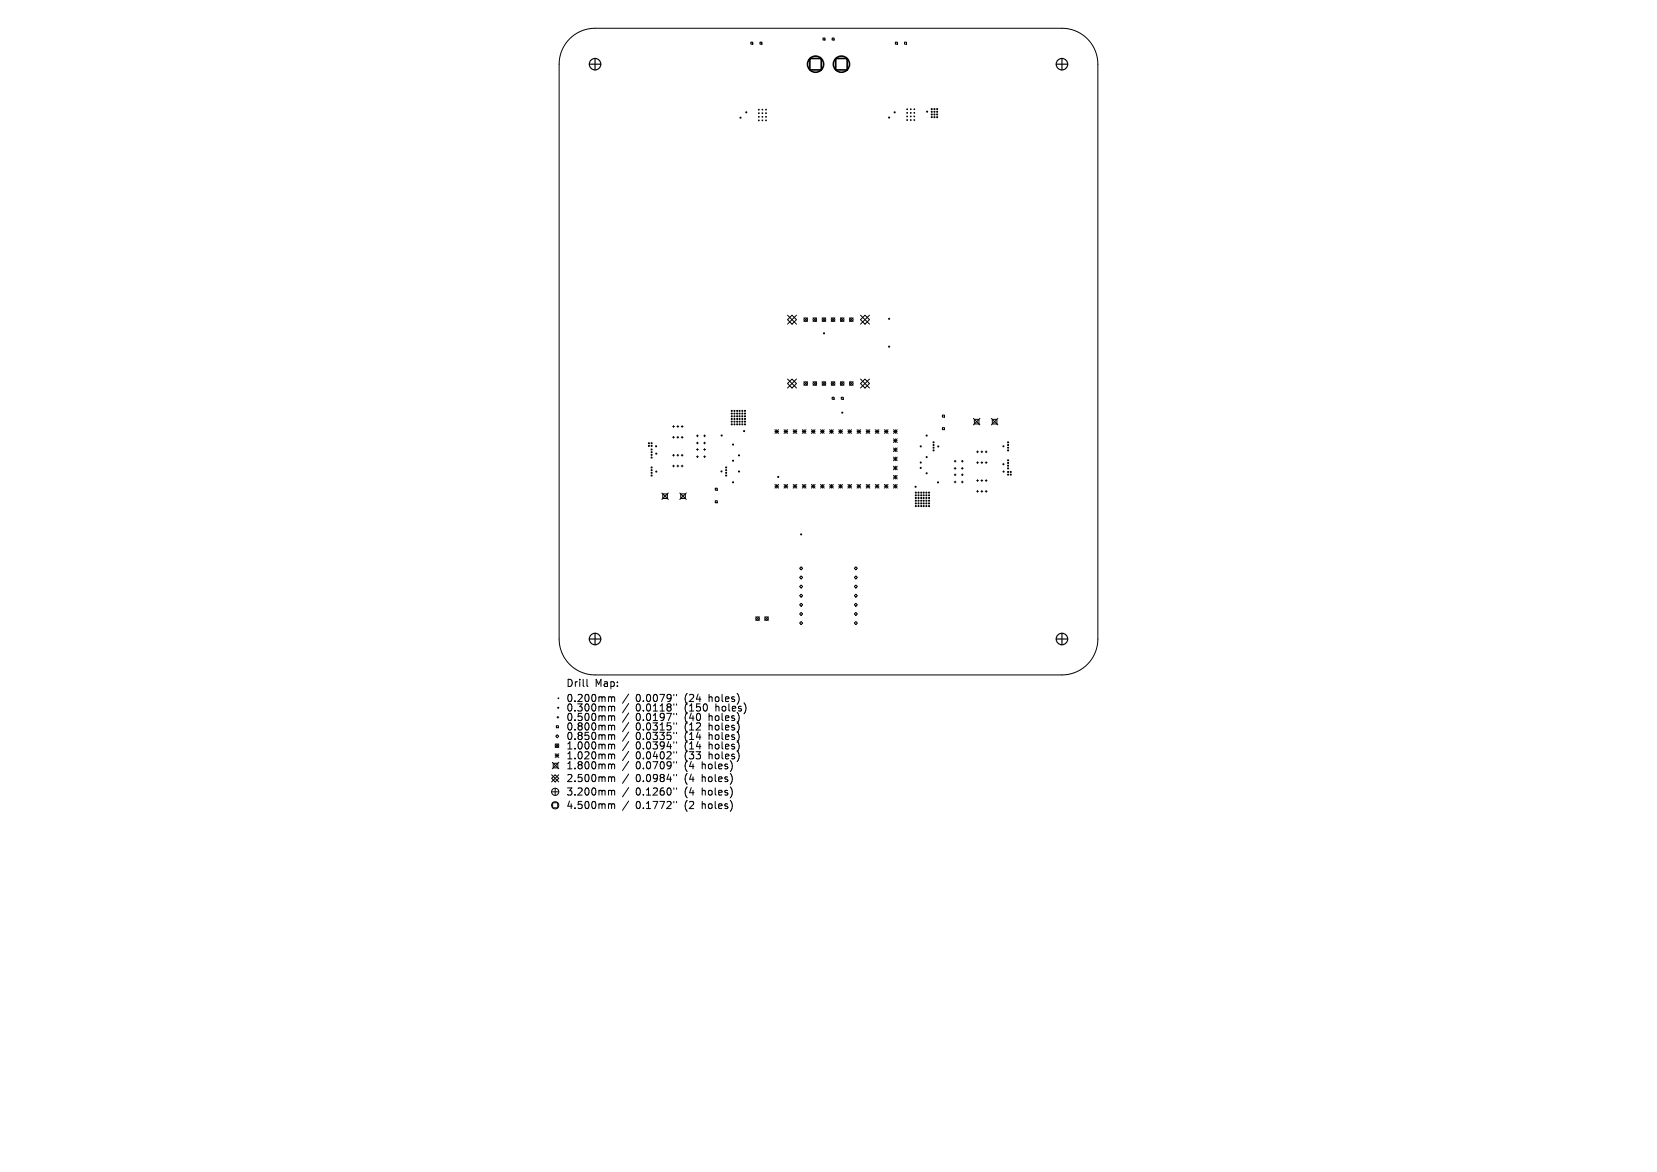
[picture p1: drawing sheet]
<svg xmlns="http://www.w3.org/2000/svg" width="297mm" height="210mm" viewBox="0 0 297 210" stroke-linecap="round" stroke-linejoin="round" font-family="sans-serif">
<defs><g id="words">
<g font-size="1.8">
<text x="101.4" y="123.3">Drill</text>
<text x="101.4" y="126">0.200mm</text>
<text x="106.6" y="123.3">Map:</text>
<text x="114" y="126">0.0079&quot;</text>
<text x="122.8" y="126">(24</text>
<text x="127.2" y="126">holes)</text>
<text x="101.4" y="127.7">0.300mm</text>
<text x="101.4" y="129.4">0.500mm</text>
<text x="101.4" y="131.1">0.800mm</text>
<text x="114" y="127.7">0.0118&quot;</text>
<text x="114" y="129.4">0.0197&quot;</text>
<text x="114" y="131.1">0.0315&quot;</text>
<text x="122.8" y="127.7">(150</text>
<text x="122.8" y="129.4">(40</text>
<text x="122.8" y="131.1">(12</text>
<text x="127.2" y="129.4">holes)</text>
<text x="127.2" y="131.1">holes)</text>
<text x="128.4" y="127.7">holes)</text>
<text x="101.4" y="132.8">0.850mm</text>
<text x="101.4" y="134.5">1.000mm</text>
<text x="101.4" y="136.2">1.020mm</text>
<text x="114" y="132.8">0.0335&quot;</text>
<text x="114" y="134.5">0.0394&quot;</text>
<text x="114" y="136.2">0.0402&quot;</text>
<text x="122.8" y="132.8">(14</text>
<text x="122.8" y="134.5">(14</text>
<text x="122.8" y="136.2">(33</text>
<text x="127.2" y="132.8">holes)</text>
<text x="127.2" y="134.5">holes)</text>
<text x="127.2" y="136.2">holes)</text>
<text x="101.4" y="138">1.800mm</text>
<text x="101.4" y="140.3">2.500mm</text>
<text x="101.4" y="142.7">3.200mm</text>
<text x="114" y="138">0.0709&quot;</text>
<text x="114" y="140.3">0.0984&quot;</text>
<text x="114" y="142.7">0.1260&quot;</text>
<text x="122.8" y="138">(4</text>
<text x="122.8" y="140.3">(4</text>
<text x="122.8" y="142.7">(4</text>
<text x="126" y="138">holes)</text>
<text x="126" y="140.3">holes)</text>
<text x="126" y="142.7">holes)</text>
<text x="101.4" y="145.1">4.500mm</text>
<text x="114" y="145.1">0.1772&quot;</text>
<text x="122.8" y="145.1">(2</text>
<text x="126" y="145.1">holes)</text>
</g>
</g></defs>
<g fill="none" stroke="#000" stroke-width=".18">
<path d="M102.1 6.9a6.4 6.4 0 0 1 4.6-1.8h83.6a6.4 6.4 0 0 1 6.5 6.4v103a6.4 6.4 0 0 1-6.5 6.4h-83.6a6.4 6.4 0 0 1-6.5-6.4v-103a6.4 6.4 0 0 1 1.9-4.6zM134.6 7.6h.3v.3h-.3zM135.9 19.6l.2 .1M136.1 19.6l-.2 .1M136.2 7.6h.4v.3h-.4zM136.6 19.6l.1 .1M136.7 19.6l-.1 .1M137.2 19.6l.2 .1M137.4 19.6l-.2 .1M147.5 6.8h.4v.4h-.4zM149.1 6.8h.4v.4h-.4zM160.5 7.6h.4v.3h-.4z"/>
<path d="M162.1 7.6h.4v.3h-.4zM162.5 19.5l.2 .1M162.7 19.5l-.2 .1M163.2 19.5l.1 .1M163.3 19.5l-.1 .1M163.8 19.5l.2 .1M164 19.5l-.2 .1M135.9 20.2l.2 .2M135.9 20.9l.2 .1M135.9 21.5l.2 .1M136.1 20.2l-.2 .2M136.1 20.9l-.2 .1"/>
<path d="M136.1 21.5l-.2 .1M136.6 20.2l.1 .2M136.6 20.9l.1 .1M136.6 21.5l.1 .1M136.7 20.2l-.1 .2M136.7 20.9l-.1 .1M136.7 21.5l-.1 .1M137.2 20.9l.2 .1M137.2 21.5l.2 .1M137.2 20.2l.2 .2M137.4 20.2l-.2 .2M137.4 20.9l-.2 .1"/>
<path d="M137.4 21.5l-.2 .1M162.5 20.2l.2 .1M162.5 20.8l.2 .1M162.5 21.4l.2 .2M162.7 20.2l-.2 .1M162.7 20.8l-.2 .1M162.7 21.4l-.2 .2M163.2 20.2l.1 .1M163.2 20.8l.1 .1M163.2 21.4l.1 .2M163.3 20.2l-.1 .1M163.3 20.8l-.1 .1"/>
<path d="M163.3 21.4l-.1 .2M163.8 20.8l.2 .1M163.8 21.4l.2 .2M163.8 20.2l.2 .1M164 20.2l-.2 .1M164 20.8l-.2 .1M164 21.4l-.2 .2M141.2 57.3l.8-.8 .8 .8-.8 .8zM141.2 56.5l1.6 1.6M142.8 56.5l-1.6 1.6M144.1 57l.6 .6M144.7 57l-.6 .6"/>
<path d="M145.7 57l.7 .6M146.4 57l-.7 .6M147.4 57l.6 .6M148 57l-.6 .6M149 57l.6 .6M149.6 57l-.6 .6M150.6 57l.7 .6M151.3 57l-.7 .6M152.3 57l.6 .6M152.9 57l-.6 .6M154.2 56.5l1.6 1.6M155 56.5l.8 .8-.8 .8-.8-.8z"/>
<path d="M155.8 56.5l-1.6 1.6M120.6 76.4h.3M120.6 78.4h.3M120.7 76.3v.3M120.7 78.2v.3M121.3 76.4h.4M121.3 78.4h.4M121.5 76.3v.3M121.5 78.2v.3M122.1 76.4h.3M122.1 78.4h.3M122.3 76.3v.3"/>
<path d="M122.3 78.2v.3M124.8 78.1h.4M124.8 79.4h.4M125 77.9v.4M125 79.2v.3M126.1 78.1h.4M126.1 79.4h.4M126.3 77.9v.4M126.3 79.2v.3M138.9 77l.7 .7M138.9 77.3h.7M139.2 77v.7"/>
<path d="M139.6 77l-.7 .7M140.5 77.3h.7M140.5 77l.7 .7M140.9 77v.7M141.2 68.7l.8-.8 .8 .8-.8 .8zM141.2 67.9l1.6 1.6M141.2 77l-.7 .7M142.2 77.3h.6M142.2 77l.6 .7M142.5 77v.7M142.8 67.9l-1.6 1.6M142.8 77l-.6 .7"/>
<path d="M143.8 77.3h.7M143.8 77l.7 .7M144.1 68.4l.6 .6M144.1 77v.7M144.5 77l-.7 .7M144.7 68.4l-.6 .6M145.4 77.3h.7M145.4 77l.7 .7M145.7 68.4l.7 .6M145.8 77v.7M146.1 77l-.7 .7M146.4 68.4l-.7 .6"/>
<path d="M147.1 77.3h.6M147.1 77l.6 .7M147.4 68.4l.6 .6M147.4 77v.7M147.7 77l-.6 .7M148 68.4l-.6 .6M148.7 77.3h.7M148.7 77l.7 .7M149 68.4l.6 .6M149 77v.7M149.1 71.2h.4v.3h-.4zM149.4 77l-.7 .7"/>
<path d="M149.6 68.4l-.6 .6M150.3 77.3h.7M150.3 77l.7 .7M150.6 68.4l.7 .6M150.7 77v.7M150.8 71.2h.3v.3h-.3zM151 77l-.7 .7M151.3 68.4l-.7 .6M152 77.3h.6M152 77l.6 .7M152.3 68.4l.6 .6M152.3 77v.7"/>
<path d="M152.6 77l-.6 .7M152.9 68.4l-.6 .6M153.6 77.3h.7M153.6 77l.7 .7M153.9 77v.7M154.2 67.9l1.6 1.6M154.3 77l-.7 .7M155 67.9l.8 .8-.8 .8-.8-.8zM155.2 77.3h.7M155.2 77l.7 .7M155.6 77v.7M155.8 67.9l-1.6 1.6"/>
<path d="M155.9 77l-.7 .7M156.9 77.3h.6M156.9 77l.6 .7M157.2 77v.7M157.5 77l-.6 .7M158.5 77.3h.7M158.5 77l.7 .7M158.8 77v.7M159.2 77l-.7 .7M160.2 77.3h.6M160.2 78.6l.6 .7M160.2 77l.6 .7"/>
<path d="M160.2 79h.6M160.5 77v.7M160.5 78.6v.7M160.8 77l-.6 .7M160.8 78.6l-.6 .7M168.9 74.4h.4v.3h-.4zM168.9 76.6h.4v.4h-.4zM174.5 75l1.1 1.1M174.6 75.1h.9v.9h-.9zM175.6 75l-1.1 1.1M177.7 75l1.2 1.1M177.9 75.1h.8v.9h-.8z"/>
<path d="M178.9 75l-1.2 1.1M118.6 88.3l1.2 1.2M118.8 88.5h.8v.8h-.8zM119.8 88.3l-1.2 1.2M120.6 81.6h.3M120.6 83.5h.3M120.7 81.4v.3M120.7 83.3v.4M121.3 81.6h.4M121.3 83.5h.4M121.5 81.4v.3M121.5 83.3v.4"/>
<path d="M121.8 88.3l1.2 1.2M122 88.5h.8v.8h-.8zM122.1 81.6h.3M122.1 83.5h.3M122.3 81.4v.3M122.3 83.3v.4M123 88.3l-1.2 1.2M124.8 80.5h.4M124.8 81.8h.4M125 80.4v.3M125 81.7v.3M126.1 80.5h.4"/>
<path d="M126.1 81.8h.4M126.3 80.4v.3M126.3 81.7v.3M128.2 87.5h.4v.3h-.4zM128.2 89.7h.4v.4h-.4zM138.9 86.8l.7 .7M138.9 87.1h.7M139.2 86.8v.7M139.6 86.8l-.7 .7M140.5 87.1h.7M140.5 86.8l.7 .7M140.9 86.8v.7"/>
<path d="M141.2 86.8l-.7 .7M142.2 87.1h.6M142.2 86.8l.6 .7M142.5 86.8v.7M142.8 86.8l-.6 .7M143.8 87.1h.7M143.8 86.8l.7 .7M144.1 86.8v.7M144.5 86.8l-.7 .7M145.4 87.1h.7M145.4 86.8l.7 .7M145.8 86.8v.7"/>
<path d="M146.1 86.8l-.7 .7M147.1 87.1h.6M147.1 86.8l.6 .7M147.4 86.8v.7M147.7 86.8l-.6 .7M148.7 86.8l.7 .7M148.7 87.1h.7M149 86.8v.7M149.4 86.8l-.7 .7M150.3 87.1h.7M150.3 86.8l.7 .7M150.7 86.8v.7"/>
<path d="M151 86.8l-.7 .7M152 87.1h.6M152 86.8l.6 .7M152.3 86.8v.7M152.6 86.8l-.6 .7M153.6 87.1h.7M153.6 86.8l.7 .7M153.9 86.8v.7M154.3 86.8l-.7 .7M155.2 87.1h.7M155.2 86.8l.7 .7M155.6 86.8v.7"/>
<path d="M155.9 86.8l-.7 .7M156.9 87.1h.6M156.9 86.8l.6 .7M157.2 86.8v.7M157.5 86.8l-.6 .7M158.5 87.1h.7M158.5 86.8l.7 .7M158.8 86.8v.7M159.2 86.8l-.7 .7M160.2 87.1h.6M160.2 86.8l.6 .7M160.2 85.2l.6 .6"/>
<path d="M160.2 83.5l.6 .7M160.2 80.3l.6 .6M160.2 80.6h.6M160.2 81.9l.6 .7M160.2 82.2h.6M160.2 83.9h.6M160.2 85.5h.6M160.5 80.3v.6M160.5 81.9v.7M160.5 83.5v.7M160.5 85.2v.6M160.5 86.8v.7"/>
<path d="M160.8 80.3l-.6 .6M160.8 81.9l-.6 .7M160.8 83.5l-.6 .7M160.8 85.2l-.6 .6M160.8 86.8l-.6 .7M171 82.6h.4M171 83.9h.4M171 85.1h.4M171 86.4h.4M171.2 82.5v.3M171.2 83.8v.3M171.2 84.9v.3"/>
<path d="M171.2 86.2v.3M172.3 82.6h.3M172.3 83.9h.3M172.3 85.1h.3M172.3 86.4h.3M172.5 82.5v.3M172.5 83.8v.3M172.5 84.9v.3M172.5 86.2v.3M175.1 81h.3M175.1 82.9h.3M175.1 86.1h.3"/>
<path d="M175.1 88h.3M175.2 80.8v.3M175.2 82.7v.4M175.2 86v.3M175.2 87.9v.3M175.8 81h.4M175.8 82.9h.4M175.8 86.1h.4M175.8 88h.4M176 80.8v.3M176 82.7v.4M176 86v.3"/>
<path d="M176 87.9v.3M176.6 81h.3M176.6 82.9h.3M176.6 86.1h.3M176.6 88h.3M176.8 80.8v.3M176.8 82.7v.4M176.8 86v.3M176.8 87.9v.3M135.5 110.5l.6 .7M136.1 110.5l-.6 .7M137.1 110.5l.6 .7"/>
<path d="M137.7 110.5l-.6 .7M143.3 101.8l.3-.2 .3 .2-.3 .3zM143.3 103.5l.3-.3 .3 .3-.3 .2zM143.3 105.1l.3-.3 .3 .3-.3 .3zM143.3 106.7l.3-.2 .3 .2-.3 .3zM143.3 108.4l.3-.3 .3 .3-.3 .2zM143.3 110l.3-.3 .3 .3-.3 .3zM143.3 111.6l.3-.2 .3 .2-.3 .3zM153.1 105.1l.3-.3 .3 .3-.3 .3zM153.4 101.6l.3 .2-.3 .3-.3-.3zM153.4 103.2l.3 .3-.3 .2-.3-.2zM153.4 106.5l.3 .2-.3 .3-.3-.3z"/>
<path d="M153.4 108.1l.3 .3-.3 .2-.3-.2zM153.4 109.7l.3 .3-.3 .3-.3-.3zM153.4 111.4l.3 .2-.3 .3-.3-.3zM98.9 138.8l1.3 1.3M99 136.6l1.2 1.2M99.2 136.8h.8v.8h-.8zM99.5 135.1l.7 .6M99.5 135.4h.7M99.5 138.8l.7 .7-.7 .6-.6-.6zM99.5 133.3l.7 .6M99.6 131.9l.3-.3 .3 .3-.3 .3zM99.7 130h.4v.4h-.4z"/>
<path d="M99.8 135.1v.6M99.8 128.5h.4M100 128.4v.3M100 125.1l.2 .1M100.2 125.1l-.2 .1M100.2 133.3l-.7 .6M100.2 135.1l-.7 .6M100.2 136.6l-1.2 1.2M100.2 138.8l-1.3 1.3M105.2 121.7v1.1l.2 .2M109.3 124.9l.3 .1M109.3 126.6l.3 .1"/>
<path d="M109.3 128.3l.3 .1M109.3 130l.3 .1M109.3 131.7l.3 .1M109.3 133.4l.3 .1M109.3 135.1l.3 .2M109.3 136.9l.3 .2M109.3 139.2l.3 .2M109.6 125l.2-.1h.3l.1 .8M109.6 125v.7M109.6 126.7v.7M109.6 128.4v.7M109.6 130.1v.7"/>
<path d="M109.6 131.8v.7M109.6 133.5v.7M109.6 135.3v.7M109.6 137.1v.7M109.6 139.4v.7M109.6 126.7l.2-.1h.3l.1 .8M109.6 128.4l.2-.1h.3l.1 .8M109.6 130.1l.2-.1h.3l.1 .8M109.6 131.8l.2-.1h.3l.1 .8M109.6 133.5l.2-.1h.3l.1 .8M109.6 135.3l.2-.2 .3 .1 .1 .8M109.6 137.1l.2-.2 .3 .1 .1 .8"/>
<path d="M109.6 139.4l.2-.2 .3 .1 .1 .8M112.7 124.4l-1.1 1.6M112.7 126.1l-1.1 1.6M112.7 127.8l-1.1 1.6M112.7 129.5l-1.1 1.6M112.7 131.2l-1.1 1.6M112.7 132.9l-1.1 1.6M112.7 134.6l-1.1 1.7M112.7 136.4l-1.1 1.7M112.7 138.7l-1.1 1.7M120.8 124.4v.3M120.8 126.1v.3"/>
<path d="M120.8 127.8v.3M120.8 129.5v.3M120.8 131.2v.3M120.8 132.9v.3M120.8 134.7v.2M120.8 136.5v.2M120.8 138.8v.2M121.3 124.4v.3M121.3 126.1v.3M121.3 127.8v.3M121.3 129.5v.3M121.3 131.2v.3"/>
<path d="M121.3 132.9v.3M121.3 134.7v.2M121.3 136.5v.2M121.3 138.8v.2M98.9 141.9h1.3M99.1 143.8h.9v1h-.9zM99.5 141.2v1.3M109.3 141.6l.3 .2M109.3 144l.3 .2M109.6 141.8v.7M109.6 144.2v.7M109.6 141.8l.2-.2 .3 .1 .1 .8"/>
<path d="M109.6 144.2l.2-.2 .3 .1 .1 .8M112.7 141.1l-1.1 1.7M112.7 143.5l-1.1 1.7M120.8 141.2v.2M120.8 143.6v.2M121.3 141.2v.2M121.3 143.6v.2"/>
<circle cx="167" cy="19.5" r=".1"/>
<circle cx="167.5" cy="19.5" r=".1"/>
<circle cx="168" cy="19.5" r=".1"/>
<circle cx="132.7" cy="21.1" r=".1"/>
<circle cx="133.8" cy="20.1" r=".1"/>
<circle cx="159.4" cy="21.1" r=".1"/>
<circle cx="160.4" cy="20.1" r=".1"/>
<circle cx="166.2" cy="20" r=".1"/>
<circle cx="167" cy="20" r=".1"/>
<circle cx="167" cy="21" r=".1"/>
<circle cx="167" cy="20.5" r=".1"/>
<circle cx="167.5" cy="20" r=".1"/>
<circle cx="167.5" cy="21" r=".1"/>
<circle cx="167.5" cy="20.5" r=".1"/>
<circle cx="168" cy="20" r=".1"/>
<circle cx="168" cy="21" r=".1"/>
<circle cx="168" cy="20.5" r=".1"/>
<circle cx="144.4" cy="57.3" r=".32"/>
<circle cx="146" cy="57.3" r=".32"/>
<circle cx="147.7" cy="57.3" r=".32"/>
<circle cx="147.7" cy="59.7" r=".1"/>
<circle cx="149.3" cy="57.3" r=".32"/>
<circle cx="151" cy="57.3" r=".32"/>
<circle cx="152.6" cy="57.3" r=".32"/>
<circle cx="159.4" cy="57.1" r=".1"/>
<circle cx="116.3" cy="79.4" r=".1"/>
<circle cx="116.3" cy="79.9" r=".1"/>
<circle cx="116.8" cy="79.4" r=".1"/>
<circle cx="116.8" cy="79.9" r=".1"/>
<circle cx="117.6" cy="80" r=".1"/>
<circle cx="129.3" cy="78" r=".1"/>
<circle cx="131.2" cy="76" r=".1"/>
<circle cx="131.2" cy="75.6" r=".1"/>
<circle cx="131.2" cy="75.1" r=".1"/>
<circle cx="131.2" cy="74.6" r=".1"/>
<circle cx="131.2" cy="74.1" r=".1"/>
<circle cx="131.2" cy="73.6" r=".1"/>
<circle cx="131.4" cy="79.7" r=".1"/>
<circle cx="131.6" cy="75.1" r=".1"/>
<circle cx="131.6" cy="76" r=".1"/>
<circle cx="131.6" cy="74.6" r=".1"/>
<circle cx="131.6" cy="75.6" r=".1"/>
<circle cx="131.6" cy="74.1" r=".1"/>
<circle cx="131.6" cy="73.6" r=".1"/>
<circle cx="132.1" cy="75.6" r=".1"/>
<circle cx="132.1" cy="75.1" r=".1"/>
<circle cx="132.1" cy="74.6" r=".1"/>
<circle cx="132.1" cy="76" r=".1"/>
<circle cx="132.1" cy="74.1" r=".1"/>
<circle cx="132.1" cy="73.6" r=".1"/>
<circle cx="132.6" cy="74.6" r=".1"/>
<circle cx="132.6" cy="75.6" r=".1"/>
<circle cx="132.6" cy="75.1" r=".1"/>
<circle cx="132.6" cy="76" r=".1"/>
<circle cx="132.6" cy="74.1" r=".1"/>
<circle cx="132.6" cy="73.6" r=".1"/>
<circle cx="133.1" cy="76" r=".1"/>
<circle cx="133.1" cy="75.6" r=".1"/>
<circle cx="133.1" cy="75.1" r=".1"/>
<circle cx="133.1" cy="74.6" r=".1"/>
<circle cx="133.1" cy="74.1" r=".1"/>
<circle cx="133.1" cy="73.6" r=".1"/>
<circle cx="133.4" cy="77.2" r=".1"/>
<circle cx="133.5" cy="74.6" r=".1"/>
<circle cx="133.5" cy="75.6" r=".1"/>
<circle cx="133.5" cy="76" r=".1"/>
<circle cx="133.5" cy="75.1" r=".1"/>
<circle cx="133.5" cy="74.1" r=".1"/>
<circle cx="133.5" cy="73.6" r=".1"/>
<circle cx="144.4" cy="68.7" r=".32"/>
<circle cx="146" cy="68.7" r=".32"/>
<circle cx="147.7" cy="68.7" r=".32"/>
<circle cx="149.3" cy="68.7" r=".32"/>
<circle cx="151" cy="68.7" r=".32"/>
<circle cx="151" cy="73.9" r=".1"/>
<circle cx="152.6" cy="68.7" r=".32"/>
<circle cx="159.4" cy="62.1" r=".1"/>
<circle cx="165" cy="80" r=".1"/>
<circle cx="166.1" cy="78.1" r=".1"/>
<circle cx="167.3" cy="79.3" r=".1"/>
<circle cx="167.3" cy="79.7" r=".1"/>
<circle cx="168.2" cy="80" r=".1"/>
<circle cx="179.9" cy="80" r=".1"/>
<circle cx="180.7" cy="79.7" r=".1"/>
<circle cx="180.7" cy="79.3" r=".1"/>
<circle cx="116.8" cy="85.2" r=".1"/>
<circle cx="116.8" cy="81.5" r=".1"/>
<circle cx="116.8" cy="80.5" r=".1"/>
<circle cx="116.8" cy="84.2" r=".1"/>
<circle cx="116.8" cy="84.7" r=".1"/>
<circle cx="116.8" cy="81" r=".1"/>
<circle cx="116.8" cy="83.8" r=".1"/>
<circle cx="116.8" cy="82" r=".1"/>
<circle cx="117.6" cy="81.3" r=".1"/>
<circle cx="117.6" cy="84.5" r=".1"/>
<circle cx="129.3" cy="84.5" r=".1"/>
<circle cx="130.2" cy="84.7" r=".1"/>
<circle cx="130.2" cy="84.2" r=".1"/>
<circle cx="130.2" cy="85.2" r=".1"/>
<circle cx="130.2" cy="83.8" r=".1"/>
<circle cx="131.4" cy="82.6" r=".1"/>
<circle cx="131.4" cy="86.4" r=".1"/>
<circle cx="132.5" cy="84.5" r=".1"/>
<circle cx="132.5" cy="81.6" r=".1"/>
<circle cx="139.5" cy="85.5" r=".1"/>
<circle cx="143.6" cy="95.8" r=".1"/>
<circle cx="164.1" cy="87.2" r=".1"/>
<circle cx="164.2" cy="89.2" r=".1"/>
<circle cx="164.2" cy="90.2" r=".1"/>
<circle cx="164.2" cy="88.8" r=".1"/>
<circle cx="164.2" cy="89.7" r=".1"/>
<circle cx="164.2" cy="88.3" r=".1"/>
<circle cx="164.2" cy="90.7" r=".1"/>
<circle cx="164.6" cy="89.2" r=".1"/>
<circle cx="164.6" cy="89.7" r=".1"/>
<circle cx="164.6" cy="88.8" r=".1"/>
<circle cx="164.6" cy="90.2" r=".1"/>
<circle cx="164.6" cy="88.3" r=".1"/>
<circle cx="164.6" cy="90.7" r=".1"/>
<circle cx="165" cy="82.9" r=".1"/>
<circle cx="165" cy="83.8" r=".1"/>
<circle cx="165.1" cy="89.7" r=".1"/>
<circle cx="165.1" cy="89.2" r=".1"/>
<circle cx="165.1" cy="90.2" r=".1"/>
<circle cx="165.1" cy="88.8" r=".1"/>
<circle cx="165.1" cy="88.3" r=".1"/>
<circle cx="165.1" cy="90.7" r=".1"/>
<circle cx="165.6" cy="89.2" r=".1"/>
<circle cx="165.6" cy="90.2" r=".1"/>
<circle cx="165.6" cy="88.8" r=".1"/>
<circle cx="165.6" cy="89.7" r=".1"/>
<circle cx="165.6" cy="88.3" r=".1"/>
<circle cx="165.6" cy="90.7" r=".1"/>
<circle cx="166" cy="88.8" r=".1"/>
<circle cx="166" cy="89.2" r=".1"/>
<circle cx="166" cy="89.7" r=".1"/>
<circle cx="166" cy="90.2" r=".1"/>
<circle cx="166" cy="88.3" r=".1"/>
<circle cx="166" cy="90.7" r=".1"/>
<circle cx="166.1" cy="81.9" r=".1"/>
<circle cx="166.1" cy="84.8" r=".1"/>
<circle cx="166.5" cy="89.7" r=".1"/>
<circle cx="166.5" cy="90.2" r=".1"/>
<circle cx="166.5" cy="88.8" r=".1"/>
<circle cx="166.5" cy="89.2" r=".1"/>
<circle cx="166.5" cy="88.3" r=".1"/>
<circle cx="166.5" cy="90.7" r=".1"/>
<circle cx="167.3" cy="80.7" r=".1"/>
<circle cx="167.3" cy="80.2" r=".1"/>
<circle cx="168.1" cy="86.4" r=".1"/>
<circle cx="179.9" cy="83.2" r=".1"/>
<circle cx="179.9" cy="84.5" r=".1"/>
<circle cx="180.7" cy="83.9" r=".1"/>
<circle cx="180.7" cy="82.5" r=".1"/>
<circle cx="180.7" cy="83" r=".1"/>
<circle cx="180.7" cy="84.6" r=".1"/>
<circle cx="180.7" cy="83.4" r=".1"/>
<circle cx="180.7" cy="85.1" r=".1"/>
<circle cx="180.7" cy="80.7" r=".1"/>
<circle cx="180.7" cy="80.2" r=".1"/>
<circle cx="181.2" cy="84.6" r=".1"/>
<circle cx="181.2" cy="85.1" r=".1"/>
<circle cx="135.8" cy="110.8" r=".32"/>
<circle cx="137.4" cy="110.8" r=".32"/>
<circle cx="99.8" cy="133.6" r=".32"/>
<circle cx="100.1" cy="126.8" r=".1"/>
<circle cx="99.5" cy="144.3" r=".64"/>
<circle cx="99.5" cy="141.9" r=".64"/>
</g>
<g fill="none" stroke="#000" stroke-width=".21">
<path d="M105.6 11.5h2.1M106.7 10.5v2M189.3 11.5h2.1M190.3 10.5v2M105.6 114.5h2.1M106.7 113.5v2M189.3 114.5h2.1M190.3 113.5v2"/>
<circle cx="106.7" cy="11.5" r="1.03"/>
<circle cx="190.3" cy="11.5" r="1.03"/>
<circle cx="106.7" cy="114.5" r="1.03"/>
<circle cx="190.3" cy="114.5" r="1.03"/>
</g>
<g fill="none" stroke="#000" stroke-width=".29">
<path d="M145.2 10.5h2v2h-2zM149.8 10.5h2v2h-2z"/>
<circle cx="146.2" cy="11.5" r="1.45"/>
<circle cx="150.8" cy="11.5" r="1.45"/>
</g>
<use href="#words"/>
</svg>
